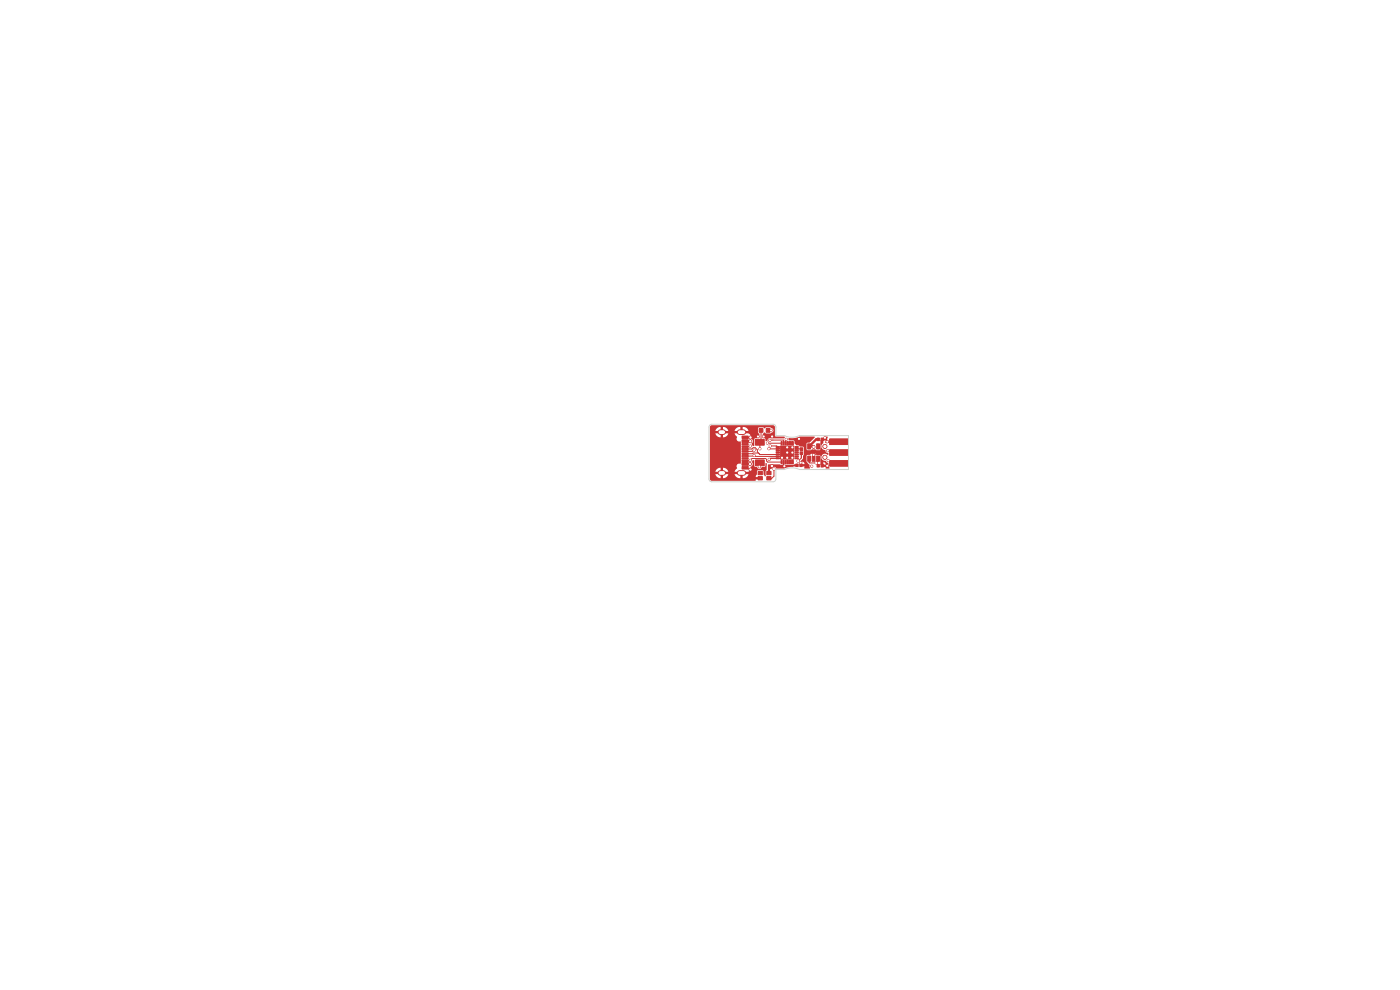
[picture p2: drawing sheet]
<svg xmlns="http://www.w3.org/2000/svg" width="297mm" height="210mm" viewBox="0 0 297 210" stroke-linecap="round" stroke-linejoin="round" font-family="sans-serif">
<g fill="none" stroke="#c83434" stroke-width=".21">
<path d="M158.1 99.2l1.1 .4M158.1 92.8h1.1M158.1 95.3h1.4l.3-.3h.4l.5 .4v.5l.5 .5h3.8M158.1 98.4h1M158.1 96.8h1.8M158.1 97.8h.9l.5-.5h2.9l.5 .7h2.9M159.2 94.6l-1.1 .2M160 95.5l-.4 .3h-1.5M160 96.6l.2 .2h4.8M160.9 96.1l-2.8 .2M161.2 93.8v1.4M161.2 93.8h.8"/>
<path d="M161.4 91.3v2.3l-.2 .2M161.6 98.6l-.4-.4-.1 .8M162.8 94h3M162.9 91.3h.7M163.1 95.2h1.9M163.3 93.4l2.9-.1v.7M163.4 94.6h1.4l.2 .2M163.5 97.2l-.2 .2M164.2 99.5v1.5l-.5 .5h-.7M165 97.2h-1.6l-.2 .2M166.2 98v.7l.3 .3M166.2 98.6l-.2 .2h-2.2l-.2 .2"/>
<path d="M166.8 93.2l-.2 .2v.6M169 95.2l1 .1M169.1 98.7h-2.5l-.2 .2M169.9 98.1v.6M170 96.1v1l-.6 .6M171.7 97.3v.8l.1 .1h1.3M173.1 98.2l.5 .6M173.6 97.3v.5l-.5 .4M174.2 96.4l-1.6 .1M175 92.9l-.8 .6v5l.2 .3M175.6 93.7h2.4M175.6 95.6h2l.4 .4"/>
<path d="M175.6 97.7l.7 .6M178.4 98l-.4 .3h-1.8"/>
<circle cx="175" cy="94.7" r=".4"/>
<circle cx="175" cy="97" r=".4"/>
</g>
<g fill="#c83434" stroke="#c83434" stroke-width=".21">
<path d="M165.7 97.7h.2v.7h-.2z"/>
<path d="M166.1 97.7h.2v.7h-.2z"/>
<path d="M166.5 97.7h.2v.7h-.2z"/>
<path d="M166.9 97.7h.2v.7h-.2z"/>
<path d="M167.3 97.7h.2v.7h-.2z"/>
<path d="M167.7 97.7h.2v.7h-.2z"/>
<path d="M168.1 97.7h.2v.7h-.2z"/>
<path d="M168.7 97.1h.6v.2h-.6z"/>
<path d="M168.7 96.7h.6v.2h-.6z"/>
<path d="M168.7 96.3h.6v.2h-.6z"/>
<path d="M168.7 95.9h.6v.2h-.6z"/>
<path d="M168.7 95.5h.6v.2h-.6z"/>
<path d="M168.7 95.1h.6v.2h-.6z"/>
<path d="M168.7 94.7h.6v.2h-.6z"/>
<path d="M168.1 93.7h.2v.7h-.2z"/>
<path d="M167.7 93.7h.2v.7h-.2z"/>
<path d="M167.3 93.7h.2v.7h-.2z"/>
<path d="M166.9 93.7h.2v.7h-.2z"/>
<path d="M166.5 93.7h.2v.7h-.2z"/>
<path d="M166.1 93.7h.2v.7h-.2z"/>
<path d="M165.7 93.7h.2v.7h-.2z"/>
<path d="M164.7 94.7h.6v.2h-.6z"/>
<path d="M164.7 95.1h.6v.2h-.6z"/>
<path d="M164.7 95.5h.6v.2h-.6z"/>
<path d="M164.7 95.9h.6v.2h-.6z"/>
<path d="M164.7 96.3h.6v.2h-.6z"/>
<path d="M164.7 96.7h.6v.2h-.6z"/>
<path d="M164.7 97.1h.6v.2h-.6z"/>
<path d="M165.6 94.6h2.8v2.8h-2.8z"/>
<path d="M160.8 100h.9v.7h-.9z"/>
<path d="M160.8 101.1h.9v.7h-.9z"/>
<path d="M162.7 101.1h.9v.7h-.9z"/>
<path d="M162.7 100h.9v.7h-.9z"/>
<path d="M169.7 95h.6v.6h-.6z"/>
<path d="M169.7 95.8h.6v.6h-.6z"/>
<path d="M173.3 98.5h.5v.6h-.5z"/>
<path d="M174.2 98.5h.5v.6h-.5z"/>
<path d="M157.4 92.5h1.3v.6h-1.3z"/>
<path d="M157.4 93.3h1.3v.6h-1.3z"/>
<path d="M157.4 94.6h1.3v.3h-1.3z"/>
<path d="M157.4 95.6h1.3v.3h-1.3z"/>
<path d="M157.4 96.1h1.3v.3h-1.3z"/>
<path d="M157.4 97.1h1.3v.3h-1.3z"/>
<path d="M157.4 98.9h1.3v.6h-1.3z"/>
<path d="M157.4 98.1h1.3v.6h-1.3z"/>
<path d="M157.4 97.6h1.3v.3h-1.3z"/>
<path d="M157.4 96.6h1.3v.3h-1.3z"/>
<path d="M157.4 95.1h1.3v.3h-1.3z"/>
<path d="M157.4 94.1h1.3v.3h-1.3z"/>
<path d="M176 97.7h4v1.2h-4z"/>
<path d="M176 95.4h4v1.2h-4z"/>
<path d="M176 93.1h4v1.2h-4z"/>
<path d="M171.4 96.8h.6v1.1h-.6z"/>
<path d="M172.3 96.8h.6v1.1h-.6z"/>
<path d="M173.3 96.8h.5v1.1h-.5z"/>
<path d="M173.3 94.2h.5v1.1h-.5z"/>
<path d="M171.4 94.2h.6v1.1h-.6z"/>
<path d="M162.5 90.9h.8v.8h-.8z"/>
<path d="M161 90.9h.8v.8h-.8z"/>
<path d="M173.3 92.9h.5v.6h-.5z"/>
<path d="M174.2 92.9h.5v.6h-.5z"/>
<path d="M160.3 93.2h1.8v1.2h-1.8z"/>
<path d="M160.3 97.6h1.8v1.2h-1.8z"/>
<path d="M168.8 98.4h.5v.6h-.5z"/>
<path d="M169.7 98.4h.5v.6h-.5z"/>
<circle cx="175" cy="97" r=".4"/>
<circle cx="175" cy="94.7" r=".4"/>
<circle cx="168.1" cy="94.9" r=".23"/>
<circle cx="159.2" cy="92.8" r=".3"/>
<circle cx="168.1" cy="96" r=".23"/>
<circle cx="159.2" cy="99.6" r=".3"/>
<circle cx="160.8" cy="92.6" r=".23"/>
<circle cx="175.5" cy="98.8" r=".22"/>
<circle cx="175" cy="92.8" r=".22"/>
<circle cx="168.1" cy="97.1" r=".22"/>
<circle cx="167" cy="97.1" r=".22"/>
<circle cx="169.9" cy="98.1" r=".23"/>
<circle cx="167" cy="96" r=".23"/>
<circle cx="175.5" cy="93.7" r=".22"/>
<circle cx="167" cy="94.9" r=".23"/>
<circle cx="165.9" cy="97.1" r=".22"/>
<circle cx="169.5" cy="93.1" r=".22"/>
<circle cx="162" cy="92.6" r=".23"/>
<circle cx="172.6" cy="96.5" r=".22"/>
<circle cx="163.8" cy="92.6" r=".23"/>
<circle cx="173.1" cy="98.2" r=".23"/>
<circle cx="159.2" cy="93.6" r=".3"/>
<circle cx="159.1" cy="98.4" r=".3"/>
<circle cx="160" cy="95.5" r=".23"/>
<circle cx="160" cy="96.6" r=".23"/>
<circle cx="161.1" cy="99" r=".23"/>
<circle cx="163.2" cy="97.4" r=".22"/>
<circle cx="159.2" cy="94.6" r=".22"/>
<circle cx="159.2" cy="97.6" r=".22"/>
<circle cx="175.6" cy="95.6" r=".22"/>
<circle cx="163.3" cy="93.4" r=".23"/>
<circle cx="166.8" cy="93.2" r=".23"/>
<circle cx="163.4" cy="94.6" r=".23"/>
<circle cx="175.7" cy="97.7" r=".22"/>
<circle cx="163.1" cy="95.2" r=".22"/>
<circle cx="162.8" cy="94" r=".23"/>
<circle cx="172.2" cy="98.9" r=".23"/>
<circle cx="161.2" cy="95.2" r=".22"/>
<circle cx="163.8" cy="98.8" r=".3"/>
<circle cx="172.6" cy="94.8" r=".3"/>
<circle cx="166.4" cy="98.9" r=".23"/>
<circle cx="163.6" cy="91.3" r=".22"/>
<circle cx="169.3" cy="97.8" r=".22"/>
<circle cx="164.2" cy="99.5" r=".22"/>
</g>
<path d="M152.8 91.7h.6M156.9 91.7h.8M152.8 100.3h.6M156.9 100.3h.8" fill="none" stroke="#c83434" stroke-width="1.2"/>
<path d="M158.1 93.6h1.1M159.2 93.6h.1M173.6 93.2h-.5l-1.4 1.5 .9 .1" fill="none" stroke="#c83434" stroke-width=".5"/>
<g fill="#c83434">
<path d="M162.9 98.6h6.2l-.1 .4-1.5 .1-1.2 .3h-1.5a.6 .6 0 0 0-.7-.4 .6 .6 0 0 0-.5 .5h-.2v.8h-.5z"/>
<path d="M150.7 90.3l.3-.1h13.1l.3 .3v2l2 .1 .1 .2-.2 .2h-2.8a.72 .72 0 0 0-.7 .5l-.4 .1-.1-.6-.5-.1v-.8a.39 .39 0 0 1 .3-.4 .39 .39 0 0 1 .4 .3l.9-.1a.58 .58 0 0 0 .6-.4 .58 .58 0 0 0-.3-.7l-.3-.2h-.9l-.3 .3-.3-.3-1 .1-.1 1 .3 .3v.8l-1.1 .3v1.4l-.1 .1a.43 .43 0 0 1-.4-.3 .43 .43 0 0 1 .2-.5 .79 .79 0 0 0-.5-.9v-.5l-.2-.3-.2-.2h-.8v-.5h.8a1.11 1.11 0 0 0-1.2-.8v.7h-.5v-.7h-.3a1.1 1.1 0 0 0-1 .8h.8v.5h-.8l.6 .9a.61 .61 0 0 0 0 .7 .61 .61 0 0 0 .7 .2v4.7a.64 .64 0 0 0-.8 .2 .64 .64 0 0 0 .1 .8l-.6 .7h.8v.5h-.8a1.11 1.11 0 0 0 1.3 .8v-.7h.5v.7h.2a1.1 1.1 0 0 0 1-.8h-.8v-.5h.8l.3-.2 .1-.9a.71 .71 0 0 0 .3-1.1l.2-.3h.3v1.3l.5 .1a.6 .6 0 0 0 .6 .5 .6 .6 0 0 0 .6-.5h.6l.1-.7h.3v1.3l-.3 .3v.8a.16 .16 0 0 1 .1 .3 .16 .16 0 0 1-.3 0l-.2-.4-.1-.8-1.1-.1-.2 .2v.7l-.3 .6h.9l.1 .4-.1 .1h-.9l-.1 .3-9.4-.1-.2-.3v-1.5h1.9v.5h-.7a1.1 1.1 0 0 0 1.1 .8v-.7h.5v.7h.1a1.1 1.1 0 0 0 1-.8h-.8v-.5h.8a1.1 1.1 0 0 0-1.1-.9v.7h-.5v-.7h-.2a1.1 1.1 0 0 0-.9 .9h-1.2v-8.7h1.9v.5h-.7a1.1 1.1 0 0 0 1.1 .9v-.7h.5v.7h.1a1.1 1.1 0 0 0 1-.9h-.8v-.5h.8a1.1 1.1 0 0 0-1.1-.8v.7h-.5v-.7h-.2a1.1 1.1 0 0 0-.9 .8h-1.2z"/>
<path d="M167.3 92.9h.1a4 4 0 0 0 2.3-.3l3.2 .1-1.1 1.2-.7 .2v1.2l.2 .2 1.6-.2 .3 .2h.7l.3-.5 .6 .4a.38 .38 0 0 1 .4 .5l.5 .2v.4a.92 .92 0 0 0-1.5 .3l-.3-.3h-.5l-.6-.2v.9l-.3 .1-.2-.1v-.9l-1.1 .3-.1 1.3 .7 .7v.7l-1.1 .1v-.4l-.7-.1-.1-.2-.2-.1v-.1h1l-.2-.4-.3-.2v.6h-.5l.1-.6 .6-.7 .1-.8v-1.5l-.1-.2h-.8l-.2-.2-.5-.1-.3-.3-.1-.6-1.2-.1z"/>
<path d="M174.1 97.3h.2l.5 .4 .4 .1 .5 .4 .1 .8 .2 .3-.8 .1v-.3h-.7l-.1-.3h-.2v-.2l1-.1-.2-.3-.3-.2v.6h-.5z"/>
<path d="M174.4 93h.8v-.4h.4l-.1 .9h.5v.5h-.9l.1-.5h-.5v.5l-.5 .4v-1.1l.2-.1z"/>
</g>
<path d="M150.6 90.2l.4-.2h13.1l.3 .2 .2 .3v1.9h1.8a3.8 3.8 0 0 0 3.2 0h10.4v7.2h-10.4a3.8 3.8 0 0 0-3.2 0h-1.8v2.1l-.2 .3-.3 .2-13.4-.1-.3-.5v-11z" fill="none" stroke="#d0d2cd" stroke-width=".21"/>
<g fill="#fff" stroke="#fff" stroke-width=".21">
<circle cx="168.1" cy="94.9" r=".12"/>
<circle cx="159.2" cy="92.8" r=".15"/>
<circle cx="168.1" cy="96" r=".12"/>
<circle cx="159.2" cy="99.6" r=".15"/>
<circle cx="160.8" cy="92.6" r=".12"/>
<circle cx="175.5" cy="98.8" r=".12"/>
<circle cx="175" cy="92.9" r=".13"/>
<circle cx="168.1" cy="97.1" r=".13"/>
<circle cx="167" cy="97.1" r=".13"/>
<circle cx="169.9" cy="98.1" r=".12"/>
<circle cx="167" cy="96" r=".12"/>
<circle cx="175.5" cy="93.7" r=".12"/>
<circle cx="167" cy="94.9" r=".12"/>
<circle cx="165.9" cy="97.1" r=".13"/>
<circle cx="169.5" cy="93.1" r=".12"/>
<circle cx="162" cy="92.6" r=".12"/>
<circle cx="172.6" cy="96.5" r=".13"/>
<circle cx="163.8" cy="92.6" r=".12"/>
<circle cx="173.1" cy="98.2" r=".12"/>
<circle cx="159.2" cy="93.6" r=".15"/>
<circle cx="159.1" cy="98.4" r=".15"/>
<circle cx="160" cy="95.5" r=".12"/>
<circle cx="160" cy="96.6" r=".12"/>
<circle cx="161.1" cy="99" r=".12"/>
<circle cx="163.2" cy="97.4" r=".13"/>
<circle cx="159.2" cy="94.6" r=".12"/>
<circle cx="159.2" cy="97.6" r=".13"/>
<circle cx="175.6" cy="95.6" r=".12"/>
<circle cx="163.3" cy="93.4" r=".12"/>
<circle cx="166.8" cy="93.2" r=".12"/>
<circle cx="163.4" cy="94.6" r=".12"/>
<circle cx="175.7" cy="97.7" r=".12"/>
<circle cx="163.1" cy="95.2" r=".12"/>
<circle cx="162.8" cy="94" r=".12"/>
<circle cx="172.2" cy="98.9" r=".12"/>
<circle cx="161.2" cy="95.2" r=".12"/>
<circle cx="163.8" cy="98.8" r=".15"/>
<circle cx="172.6" cy="94.8" r=".15"/>
<circle cx="166.4" cy="98.9" r=".12"/>
<circle cx="163.6" cy="91.3" r=".12"/>
<circle cx="169.3" cy="97.8" r=".13"/>
<circle cx="164.2" cy="99.5" r=".12"/>
<circle cx="156.8" cy="93.1" r=".37"/>
<circle cx="156.8" cy="98.9" r=".37"/>
<circle cx="175" cy="97" r=".25"/>
<circle cx="175" cy="94.7" r=".25"/>
</g>
<path d="M152.8 91.7h.6M156.9 91.7h.8M152.8 100.3h.6M156.9 100.3h.8" fill="none" stroke="#fff" stroke-width=".8"/>
</svg>
